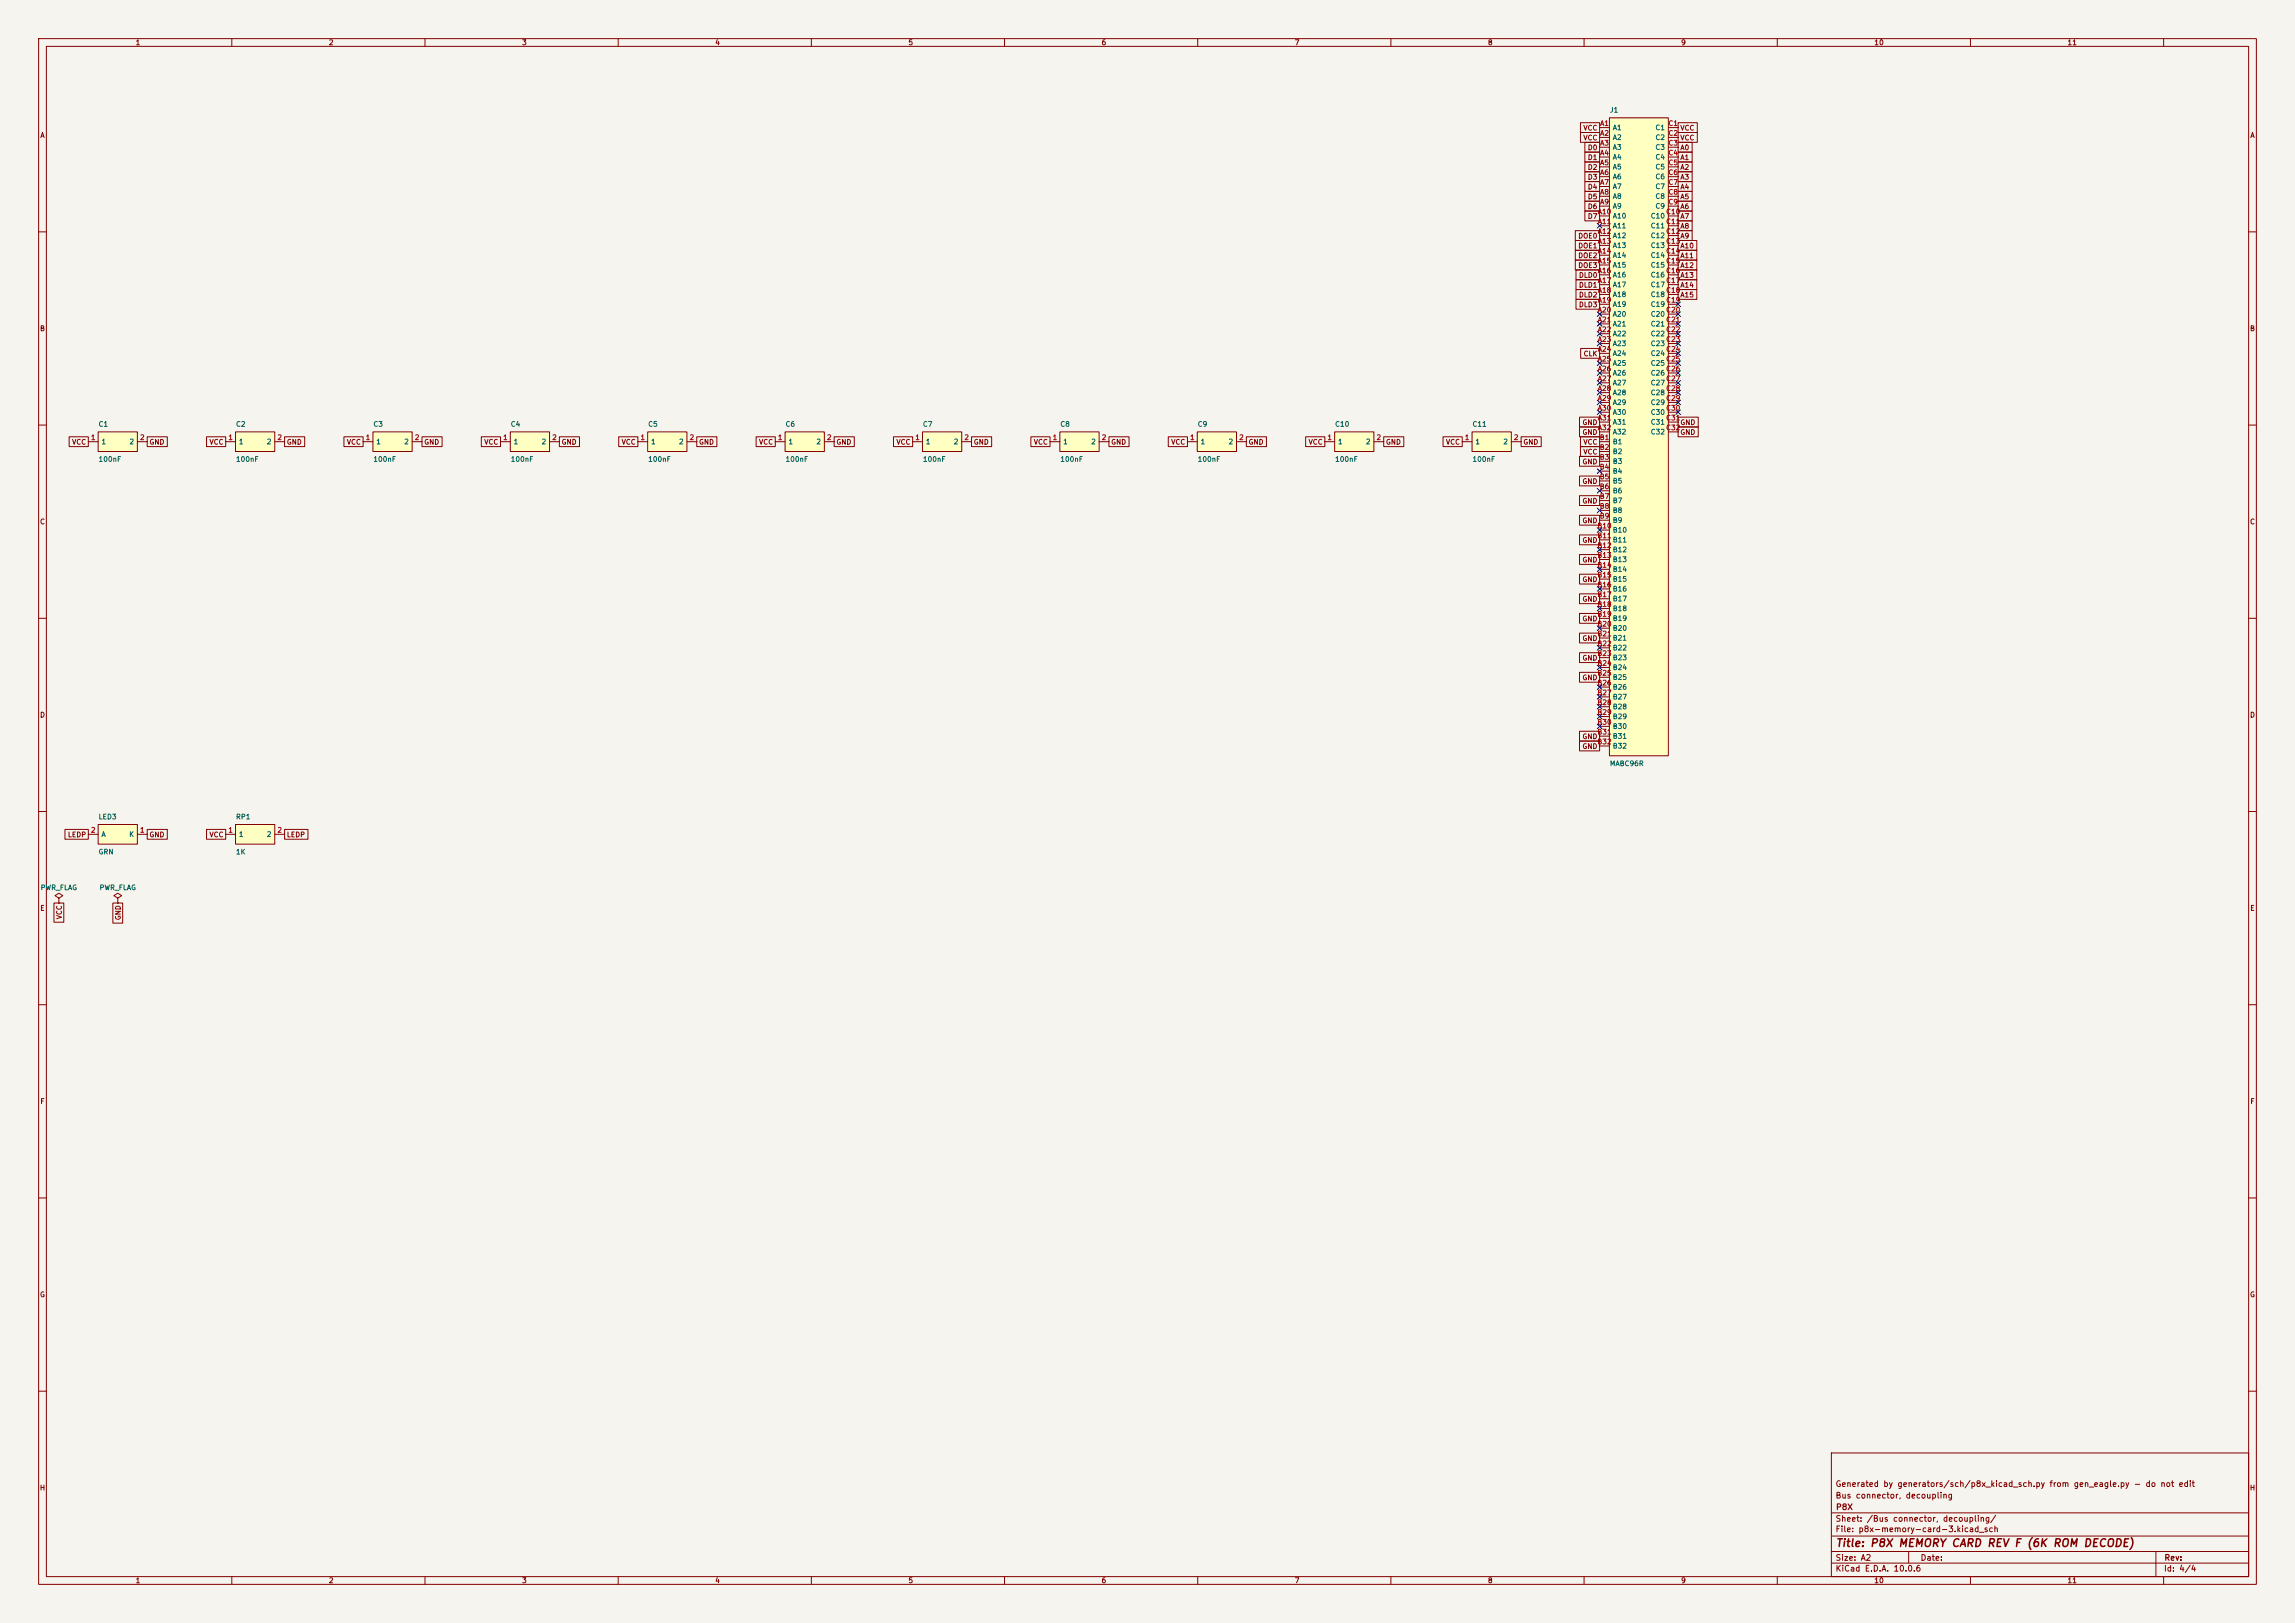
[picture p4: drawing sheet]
<svg xmlns="http://www.w3.org/2000/svg" width="594mm" height="420mm" viewBox="0 0 594 420" stroke-linecap="round" stroke-linejoin="round" font-family="sans-serif">
<defs><g id="words">
<text font-size="2" fill="#840000" x="475" y="400.8">Title: P8X MEMORY CARD REV F (6K ROM DECODE)</text>
<g font-size="1.5" fill="#840000">
<text x="475" y="388.1">Bus connector, decoupling</text>
<text x="475" y="385.1">Generated by generators/sch/p8x_kicad_sch.py from gen_eagle.py - do not edit</text>
<text x="475" y="394.1">Sheet: /Bus connector, decoupling/</text>
<text x="475.1" y="391.1">P8X</text>
<text x="475" y="396.8">File: p8x-memory-card-3.kicad_sch</text>
<text x="475" y="407">KiCad E.D.A. 10.0.6</text>
<text x="475" y="404.2">Size: A2</text>
<text x="497" y="404.2">Date:</text>
<text x="560" y="407">Id: 4/4</text>
<text x="560.1" y="404.2">Rev:</text>
</g>
<g font-size="1.3" fill="#840000">
<text x="35" y="12">1</text>
<text x="85" y="12">2</text>
<text x="135" y="12">3</text>
<text x="185" y="12">4</text>
<text x="235" y="12">5</text>
<text x="285" y="12">6</text>
<text x="335" y="12">7</text>
<text x="385" y="12">8</text>
<text x="435" y="12">9</text>
<text x="485" y="12">10</text>
<text x="535" y="12">11</text>
<text x="10.3" y="36">A</text>
<text x="409.7" y="34.1">VCC</text>
<text x="434.8" y="34.1">VCC</text>
<text x="582.3" y="36">A</text>
<text x="409.7" y="36.6">VCC</text>
<text x="410.8" y="39.2">D0</text>
<text x="410.8" y="41.7">D1</text>
<text x="434.8" y="36.6">VCC</text>
<text x="434.8" y="39.2">A0</text>
<text x="434.8" y="41.7">A1</text>
<text x="410.8" y="44.2">D2</text>
<text x="410.8" y="46.8">D3</text>
<text x="434.8" y="44.2">A2</text>
<text x="434.8" y="46.8">A3</text>
<text x="410.8" y="49.3">D4</text>
<text x="410.8" y="51.9">D5</text>
<text x="434.8" y="49.3">A4</text>
<text x="434.8" y="51.9">A5</text>
<text x="410.8" y="54.4">D6</text>
<text x="410.8" y="56.9">D7</text>
<text x="434.8" y="56.9">A7</text>
<text x="434.8" y="59.5">A8</text>
<text x="434.8" y="54.4">A6</text>
<text x="408.4" y="64.6">DOE1</text>
<text x="408.4" y="62">DOE0</text>
<text x="434.8" y="62">A9</text>
<text x="434.8" y="64.6">A10</text>
<text x="408.4" y="69.6">DOE3</text>
<text x="408.4" y="67.1">DOE2</text>
<text x="434.8" y="67.1">A11</text>
<text x="434.8" y="69.6">A12</text>
<text x="408.5" y="77.3">DLD2</text>
<text x="408.5" y="74.7">DLD1</text>
<text x="408.5" y="72.2">DLD0</text>
<text x="434.8" y="72.2">A13</text>
<text x="434.8" y="74.7">A14</text>
<text x="434.8" y="77.3">A15</text>
<text x="408.5" y="79.8">DLD3</text>
<text x="10.2" y="86">B</text>
<text x="582.2" y="86">B</text>
<text x="409.7" y="92.5">CLK</text>
<text x="409.4" y="110.3">GND</text>
<text x="409.4" y="112.8">GND</text>
<text x="434.8" y="110.3">GND</text>
<text x="434.8" y="112.8">GND</text>
<text x="18.5" y="115.4">VCC</text>
<text x="38.5" y="115.4">GND</text>
<text x="54.1" y="115.4">VCC</text>
<text x="74.1" y="115.4">GND</text>
<text x="89.6" y="115.4">VCC</text>
<text x="109.7" y="115.4">GND</text>
<text x="125.2" y="115.4">VCC</text>
<text x="145.2" y="115.4">GND</text>
<text x="160.8" y="115.4">VCC</text>
<text x="180.8" y="115.4">GND</text>
<text x="196.3" y="115.4">VCC</text>
<text x="216.3" y="115.4">GND</text>
<text x="231.9" y="115.4">VCC</text>
<text x="251.9" y="115.4">GND</text>
<text x="267.4" y="115.4">VCC</text>
<text x="287.5" y="115.4">GND</text>
<text x="303" y="115.4">VCC</text>
<text x="323" y="115.4">GND</text>
<text x="338.6" y="115.4">VCC</text>
<text x="358.6" y="115.4">GND</text>
<text x="374.1" y="115.4">VCC</text>
<text x="394.1" y="115.4">GND</text>
<text x="409.7" y="115.4">VCC</text>
<text x="409.7" y="117.9">VCC</text>
<text x="409.4" y="120.4">GND</text>
<text x="409.4" y="125.5">GND</text>
<text x="409.4" y="130.6">GND</text>
<text x="10.2" y="136">C</text>
<text x="409.4" y="135.7">GND</text>
<text x="582.2" y="136">C</text>
<text x="409.4" y="140.8">GND</text>
<text x="409.4" y="145.8">GND</text>
<text x="409.4" y="150.9">GND</text>
<text x="409.4" y="156">GND</text>
<text x="409.4" y="161.1">GND</text>
<text x="409.4" y="166.2">GND</text>
<text x="409.4" y="171.2">GND</text>
<text x="409.4" y="176.3">GND</text>
<text x="10.2" y="186">D</text>
<text x="582.2" y="186">D</text>
<text x="409.4" y="191.6">GND</text>
<text x="409.4" y="194.1">GND</text>
<text x="17.4" y="217">LEDP</text>
<text x="38.5" y="217">GND</text>
<text x="54.1" y="217">VCC</text>
<text x="74.1" y="217">LEDP</text>
<text x="10.3" y="236">E</text>
<text x="16.3" y="238" transform="rotate(-90 16.3 238)">VCC</text>
<text x="31.5" y="238.3" transform="rotate(-90 31.5 238.3)">GND</text>
<text x="582.3" y="236">E</text>
<text x="10.3" y="286">F</text>
<text x="582.3" y="286">F</text>
<text x="10.2" y="336">G</text>
<text x="582.2" y="336">G</text>
<text x="10.2" y="386">H</text>
<text x="582.2" y="386">H</text>
<text x="35" y="410">1</text>
<text x="85" y="410">2</text>
<text x="135" y="410">3</text>
<text x="185" y="410">4</text>
<text x="235" y="410">5</text>
<text x="285" y="410">6</text>
<text x="335" y="410">7</text>
<text x="385" y="410">8</text>
<text x="435" y="410">9</text>
<text x="485" y="410">10</text>
<text x="535" y="410">11</text>
</g>
<g font-size="1.3" fill="#006464">
<text x="416.5" y="29.4">J1</text>
<text x="417.3" y="34">A1</text>
<text x="428.3" y="34">C1</text>
<text x="417.3" y="36.5">A2</text>
<text x="417.3" y="39.1">A3</text>
<text x="417.3" y="41.6">A4</text>
<text x="428.3" y="36.5">C2</text>
<text x="428.3" y="39.1">C3</text>
<text x="428.3" y="41.6">C4</text>
<text x="417.3" y="44.1">A5</text>
<text x="417.3" y="46.7">A6</text>
<text x="428.3" y="44.1">C5</text>
<text x="428.3" y="46.7">C6</text>
<text x="417.3" y="49.2">A7</text>
<text x="417.3" y="51.8">A8</text>
<text x="428.3" y="49.2">C7</text>
<text x="428.3" y="51.8">C8</text>
<text x="417.3" y="54.3">A9</text>
<text x="417.3" y="56.8">A10</text>
<text x="417.3" y="59.4">A11</text>
<text x="427.1" y="56.8">C10</text>
<text x="427.1" y="59.4">C11</text>
<text x="428.3" y="54.3">C9</text>
<text x="417.3" y="61.9">A12</text>
<text x="417.3" y="64.5">A13</text>
<text x="427.1" y="61.9">C12</text>
<text x="427.1" y="64.5">C13</text>
<text x="417.3" y="67">A14</text>
<text x="417.3" y="69.5">A15</text>
<text x="427.1" y="67">C14</text>
<text x="427.1" y="69.5">C15</text>
<text x="417.3" y="72.1">A16</text>
<text x="417.3" y="74.6">A17</text>
<text x="417.3" y="77.2">A18</text>
<text x="427.1" y="72.1">C16</text>
<text x="427.1" y="74.6">C17</text>
<text x="427.1" y="77.2">C18</text>
<text x="417.3" y="79.7">A19</text>
<text x="417.3" y="82.2">A20</text>
<text x="427.1" y="79.7">C19</text>
<text x="427.1" y="82.2">C20</text>
<text x="417.3" y="84.8">A21</text>
<text x="417.3" y="87.3">A22</text>
<text x="417.3" y="89.9">A23</text>
<text x="427.1" y="84.8">C21</text>
<text x="427.1" y="87.3">C22</text>
<text x="427.1" y="89.9">C23</text>
<text x="417.3" y="92.4">A24</text>
<text x="417.3" y="94.9">A25</text>
<text x="427.1" y="92.4">C24</text>
<text x="427.1" y="94.9">C25</text>
<text x="417.3" y="97.5">A26</text>
<text x="417.3" y="100">A27</text>
<text x="427.1" y="97.5">C26</text>
<text x="427.1" y="100">C27</text>
<text x="417.3" y="102.6">A28</text>
<text x="417.3" y="105.1">A29</text>
<text x="417.3" y="107.6">A30</text>
<text x="427.1" y="102.6">C28</text>
<text x="427.1" y="105.1">C29</text>
<text x="427.1" y="107.6">C30</text>
<text x="25.4" y="110.7">C1</text>
<text x="60.9" y="110.7">C2</text>
<text x="96.5" y="110.7">C3</text>
<text x="132.1" y="110.7">C4</text>
<text x="167.6" y="110.7">C5</text>
<text x="203.2" y="110.7">C6</text>
<text x="238.7" y="110.7">C7</text>
<text x="274.3" y="110.7">C8</text>
<text x="309.9" y="110.7">C9</text>
<text x="345.4" y="110.7">C10</text>
<text x="381" y="110.7">C11</text>
<text x="417.3" y="110.2">A31</text>
<text x="417.3" y="112.7">A32</text>
<text x="427.1" y="110.2">C31</text>
<text x="427.1" y="112.7">C32</text>
<text x="25.4" y="119.8">100nF</text>
<text x="26.1" y="115.3">1</text>
<text x="33.4" y="115.3">2</text>
<text x="60.9" y="119.8">100nF</text>
<text x="61.7" y="115.3">1</text>
<text x="68.9" y="115.3">2</text>
<text x="96.5" y="119.8">100nF</text>
<text x="97.3" y="115.3">1</text>
<text x="104.5" y="115.3">2</text>
<text x="132.1" y="119.8">100nF</text>
<text x="132.8" y="115.3">1</text>
<text x="140" y="115.3">2</text>
<text x="167.6" y="119.8">100nF</text>
<text x="168.4" y="115.3">1</text>
<text x="175.6" y="115.3">2</text>
<text x="203.2" y="119.8">100nF</text>
<text x="203.9" y="115.3">1</text>
<text x="211.2" y="115.3">2</text>
<text x="238.7" y="119.8">100nF</text>
<text x="239.5" y="115.3">1</text>
<text x="246.7" y="115.3">2</text>
<text x="274.3" y="119.8">100nF</text>
<text x="275.1" y="115.3">1</text>
<text x="282.3" y="115.3">2</text>
<text x="309.9" y="119.8">100nF</text>
<text x="310.6" y="115.3">1</text>
<text x="317.8" y="115.3">2</text>
<text x="345.4" y="119.8">100nF</text>
<text x="346.2" y="115.3">1</text>
<text x="353.4" y="115.3">2</text>
<text x="381" y="119.8">100nF</text>
<text x="381.7" y="115.3">1</text>
<text x="389" y="115.3">2</text>
<text x="417.3" y="115.3">B1</text>
<text x="417.3" y="117.8">B2</text>
<text x="417.3" y="120.3">B3</text>
<text x="417.3" y="122.9">B4</text>
<text x="417.3" y="125.4">B5</text>
<text x="417.3" y="128">B6</text>
<text x="417.3" y="130.5">B7</text>
<text x="417.3" y="133">B8</text>
<text x="417.3" y="135.6">B9</text>
<text x="417.3" y="138.1">B10</text>
<text x="417.3" y="140.7">B11</text>
<text x="417.3" y="143.2">B12</text>
<text x="417.3" y="145.7">B13</text>
<text x="417.3" y="148.3">B14</text>
<text x="417.3" y="150.8">B15</text>
<text x="417.3" y="153.4">B16</text>
<text x="417.3" y="155.9">B17</text>
<text x="417.3" y="158.4">B18</text>
<text x="417.3" y="161">B19</text>
<text x="417.3" y="163.5">B20</text>
<text x="417.3" y="166.1">B21</text>
<text x="417.3" y="168.6">B22</text>
<text x="417.3" y="171.1">B23</text>
<text x="417.3" y="173.7">B24</text>
<text x="417.3" y="176.2">B25</text>
<text x="417.3" y="178.8">B26</text>
<text x="417.3" y="181.3">B27</text>
<text x="417.3" y="183.8">B28</text>
<text x="417.3" y="186.4">B29</text>
<text x="417.3" y="188.9">B30</text>
<text x="417.3" y="191.5">B31</text>
<text x="417.3" y="194">B32</text>
<text x="416.5" y="198.5">MABC96R</text>
<text x="25.4" y="212.3">LED3</text>
<text x="60.9" y="212.3">RP1</text>
<text x="25.4" y="221.4">GRN</text>
<text x="26.1" y="216.9">A</text>
<text x="33.3" y="216.9">K</text>
<text x="60.9" y="221.4">1K</text>
<text x="61.7" y="216.9">1</text>
<text x="68.9" y="216.9">2</text>
<text x="10.4" y="230.6">PWR_FLAG</text>
<text x="25.6" y="230.6">PWR_FLAG</text>
</g>
<g font-size="1.3" fill="#a90000">
<text x="414" y="32.9">A1</text>
<text x="414" y="35.4">A2</text>
<text x="431.7" y="32.9">C1</text>
<text x="431.7" y="35.4">C2</text>
<text x="414" y="38">A3</text>
<text x="414" y="40.5">A4</text>
<text x="431.7" y="38">C3</text>
<text x="431.7" y="40.5">C4</text>
<text x="414" y="43">A5</text>
<text x="414" y="45.6">A6</text>
<text x="431.7" y="43">C5</text>
<text x="431.7" y="45.6">C6</text>
<text x="414" y="48.1">A7</text>
<text x="414" y="50.7">A8</text>
<text x="414" y="53.2">A9</text>
<text x="431.7" y="48.1">C7</text>
<text x="431.7" y="50.7">C8</text>
<text x="431.7" y="53.2">C9</text>
<text x="413.4" y="55.7">A10</text>
<text x="413.4" y="58.3">A11</text>
<text x="431.1" y="55.7">C10</text>
<text x="431.1" y="58.3">C11</text>
<text x="413.4" y="60.8">A12</text>
<text x="413.4" y="63.4">A13</text>
<text x="413.4" y="65.9">A14</text>
<text x="431.1" y="60.8">C12</text>
<text x="431.1" y="63.4">C13</text>
<text x="431.1" y="65.9">C14</text>
<text x="413.4" y="68.4">A15</text>
<text x="413.4" y="71">A16</text>
<text x="431.1" y="68.4">C15</text>
<text x="431.1" y="71">C16</text>
<text x="413.4" y="73.5">A17</text>
<text x="413.4" y="76.1">A18</text>
<text x="431.1" y="73.5">C17</text>
<text x="431.1" y="76.1">C18</text>
<text x="413.4" y="78.6">A19</text>
<text x="413.4" y="81.1">A20</text>
<text x="413.4" y="83.7">A21</text>
<text x="431.1" y="78.6">C19</text>
<text x="431.1" y="81.1">C20</text>
<text x="431.1" y="83.7">C21</text>
<text x="413.4" y="86.2">A22</text>
<text x="413.4" y="88.8">A23</text>
<text x="431.1" y="86.2">C22</text>
<text x="431.1" y="88.8">C23</text>
<text x="413.4" y="91.3">A24</text>
<text x="413.4" y="93.8">A25</text>
<text x="431.1" y="91.3">C24</text>
<text x="431.1" y="93.8">C25</text>
<text x="413.4" y="96.4">A26</text>
<text x="413.4" y="98.9">A27</text>
<text x="413.4" y="101.5">A28</text>
<text x="431.1" y="96.4">C26</text>
<text x="431.1" y="98.9">C27</text>
<text x="431.1" y="101.5">C28</text>
<text x="413.4" y="104">A29</text>
<text x="413.4" y="106.5">A30</text>
<text x="431.1" y="104">C29</text>
<text x="431.1" y="106.5">C30</text>
<text x="413.4" y="109.1">A31</text>
<text x="413.4" y="111.6">A32</text>
<text x="431.1" y="109.1">C31</text>
<text x="431.1" y="111.6">C32</text>
<text x="23.4" y="114.2">1</text>
<text x="36.1" y="114.2">2</text>
<text x="59" y="114.2">1</text>
<text x="71.7" y="114.2">2</text>
<text x="94.5" y="114.2">1</text>
<text x="107.2" y="114.2">2</text>
<text x="130.1" y="114.2">1</text>
<text x="142.8" y="114.2">2</text>
<text x="165.6" y="114.2">1</text>
<text x="178.3" y="114.2">2</text>
<text x="201.2" y="114.2">1</text>
<text x="213.9" y="114.2">2</text>
<text x="236.8" y="114.2">1</text>
<text x="249.5" y="114.2">2</text>
<text x="272.3" y="114.2">1</text>
<text x="285" y="114.2">2</text>
<text x="307.9" y="114.2">1</text>
<text x="320.6" y="114.2">2</text>
<text x="343.4" y="114.2">1</text>
<text x="356.1" y="114.2">2</text>
<text x="379" y="114.2">1</text>
<text x="391.7" y="114.2">2</text>
<text x="413.9" y="114.2">B1</text>
<text x="413.9" y="116.7">B2</text>
<text x="413.9" y="119.2">B3</text>
<text x="413.9" y="121.8">B4</text>
<text x="413.9" y="124.3">B5</text>
<text x="413.9" y="126.9">B6</text>
<text x="413.9" y="129.4">B7</text>
<text x="413.9" y="131.9">B8</text>
<text x="413.3" y="137">B10</text>
<text x="413.9" y="134.5">B9</text>
<text x="413.3" y="139.6">B11</text>
<text x="413.3" y="142.1">B12</text>
<text x="413.3" y="144.6">B13</text>
<text x="413.3" y="147.2">B14</text>
<text x="413.3" y="149.7">B15</text>
<text x="413.3" y="152.3">B16</text>
<text x="413.3" y="154.8">B17</text>
<text x="413.3" y="157.3">B18</text>
<text x="413.3" y="159.9">B19</text>
<text x="413.3" y="162.4">B20</text>
<text x="413.3" y="165">B21</text>
<text x="413.3" y="167.5">B22</text>
<text x="413.3" y="170">B23</text>
<text x="413.3" y="172.6">B24</text>
<text x="413.3" y="175.1">B25</text>
<text x="413.3" y="177.7">B26</text>
<text x="413.3" y="180.2">B27</text>
<text x="413.3" y="182.7">B28</text>
<text x="413.3" y="185.3">B29</text>
<text x="413.3" y="187.8">B30</text>
<text x="413.3" y="190.4">B31</text>
<text x="413.3" y="192.9">B32</text>
<text x="23.4" y="215.8">2</text>
<text x="36.1" y="215.8">1</text>
<text x="59" y="215.8">1</text>
<text x="71.7" y="215.8">2</text>
</g>
</g></defs>
<path d="M0 0h594v420h-594z" fill="#f5f4ef" stroke="#f5f4ef" stroke-width=".26"/>
<g fill="none" stroke="#840000" stroke-width=".26">
<path d="M10 10h574v400h-574zM12 12h570v396h-570zM60 10v2M110 10v2M160 10v2M210 10v2M260 10v2M310 10v2M360 10v2M410 10v2M460 10v2M510 10v2"/>
<path d="M560 10v2M10 60h2M582 60h2M10 110h2M582 110h2M10 160h2M582 160h2M10 210h2M582 210h2M10 260h2M582 260h2M10 310h2"/>
<path d="M582 310h2M10 360h2M474 376h108v32h-108zM582 360h2M474 397.5h108M474 391.5h108M60 408v2M110 408v2M160 408v2M210 408v2M260 408v2M310 408v2"/>
<path d="M360 408v2M410 408v2M460 408v2M474 404.5h108M474 401.5h108M494 401.5v3M510 408v2M558 401.5v6.5M560 408v2"/>
</g>
<path d="M132.1 111.8h10.1v5h-10.1z" fill="#ffffc2"/>
<path d="M129.5 114.3h2.6M132.1 111.8h10.1v5h-10.1zM142.2 114.3h2.6" fill="none" stroke="#840000" stroke-width=".26"/>
<path d="M274.3 111.8h10.2v5h-10.2z" fill="#ffffc2"/>
<path d="M271.8 114.3h2.5M274.3 111.8h10.2v5h-10.2zM284.5 114.3h2.5" fill="none" stroke="#840000" stroke-width=".26"/>
<path d="M309.9 111.8h10.1v5h-10.1z" fill="#ffffc2"/>
<path d="M307.3 114.3h2.6M309.9 111.8h10.1v5h-10.1zM320 114.3h2.6" fill="none" stroke="#840000" stroke-width=".26"/>
<path d="M238.8 111.8h10.1v5h-10.1z" fill="#ffffc2"/>
<path d="M236.2 114.3h2.6M238.8 111.8h10.1v5h-10.1zM248.9 114.3h2.6" fill="none" stroke="#840000" stroke-width=".26"/>
<path d="M25.4 111.8h10.2v5h-10.2z" fill="#ffffc2"/>
<path d="M22.9 114.3h2.5M25.4 111.8h10.2v5h-10.2zM35.6 114.3h2.5" fill="none" stroke="#840000" stroke-width=".26"/>
<path d="M381 111.8h10.2v5h-10.2z" fill="#ffffc2"/>
<path d="M378.5 114.3h2.5M381 111.8h10.2v5h-10.2zM391.2 114.3h2.5" fill="none" stroke="#840000" stroke-width=".26"/>
<path d="M61 111.8h10.1v5h-10.1z" fill="#ffffc2"/>
<path d="M58.4 114.3h2.6M61 111.8h10.1v5h-10.1zM71.1 114.3h2.6" fill="none" stroke="#840000" stroke-width=".26"/>
<path d="M416.6 30.5h15.2v165.1h-15.2z" fill="#ffffc2"/>
<g fill="none" stroke="#840000" stroke-width=".26">
<path d="M414 33h2.6M414 35.6h2.6M414 38.1h2.6M416.6 30.5h15.2v165.1h-15.2zM431.8 33h2.5M431.8 35.6h2.5M431.8 38.1h2.5M414 40.6h2.6M414 43.2h2.6M414 45.7h2.6M414 48.3h2.6M414 50.8h2.6"/>
<path d="M414 53.3h2.6M414 55.9h2.6M414 58.4h2.6M431.8 40.6h2.5M431.8 43.2h2.5M431.8 45.7h2.5M431.8 48.3h2.5M431.8 50.8h2.5M431.8 53.3h2.5M431.8 55.9h2.5M431.8 58.4h2.5M414 61h2.6"/>
<path d="M414 63.5h2.6M414 66h2.6M414 68.6h2.6M414 71.1h2.6M414 73.7h2.6M414 76.2h2.6M414 78.7h2.6M431.8 61h2.5M431.8 63.5h2.5M431.8 66h2.5M431.8 68.6h2.5M431.8 71.1h2.5"/>
<path d="M431.8 73.7h2.5M431.8 76.2h2.5M431.8 78.7h2.5M414 81.3h2.6M414 83.8h2.6M414 86.4h2.6M414 88.9h2.6M414 91.4h2.6M414 94h2.6M414 96.5h2.6M414 99.1h2.6M431.8 81.3h2.5"/>
<path d="M431.8 83.8h2.5M431.8 86.4h2.5M431.8 88.9h2.5M431.8 91.4h2.5M431.8 94h2.5M431.8 96.5h2.5M431.8 99.1h2.5M414 101.6h2.6M414 104.1h2.6M414 106.7h2.6M414 109.2h2.6M414 111.8h2.6"/>
<path d="M414 114.3h2.6M414 116.8h2.6M414 119.4h2.6M431.8 101.6h2.5M431.8 104.1h2.5M431.8 106.7h2.5M431.8 109.2h2.5M431.8 111.8h2.5M414 121.9h2.6M414 124.5h2.6M414 127h2.6M414 129.5h2.6"/>
<path d="M414 132.1h2.6M414 134.6h2.6M414 137.2h2.6M414 139.7h2.6M414 142.2h2.6M414 144.8h2.6M414 147.3h2.6M414 149.9h2.6M414 152.4h2.6M414 154.9h2.6M414 157.5h2.6M414 160h2.6"/>
<path d="M414 162.6h2.6M414 165.1h2.6M414 167.6h2.6M414 170.2h2.6M414 172.7h2.6M414 175.3h2.6M414 177.8h2.6M414 180.3h2.6M414 182.9h2.6M414 185.4h2.6M414 188h2.6M414 190.5h2.6"/>
<path d="M414 193h2.6M15.2 232.4l1.1-.6-1.1-.7-1 .7 1 .6v1.3M15.2 233.7h.1"/>
</g>
<path d="M345.4 111.8h10.2v5h-10.2z" fill="#ffffc2"/>
<path d="M342.9 114.3h2.5M345.4 111.8h10.2v5h-10.2zM355.6 114.3h2.5" fill="none" stroke="#840000" stroke-width=".26"/>
<path d="M61 213.4h10.1v5h-10.1z" fill="#ffffc2"/>
<path d="M58.4 215.9h2.6M61 213.4h10.1v5h-10.1zM71.1 215.9h2.6M30.5 232.4l1-.6-1-.7-1 .7 1 .6v1.3M30.5 233.7h.1" fill="none" stroke="#840000" stroke-width=".26"/>
<path d="M25.4 213.4h10.2v5h-10.2z" fill="#ffffc2"/>
<path d="M22.9 215.9h2.5M25.4 213.4h10.2v5h-10.2zM35.6 215.9h2.5" fill="none" stroke="#840000" stroke-width=".26"/>
<path d="M203.2 111.8h10.2v5h-10.2z" fill="#ffffc2"/>
<path d="M200.7 114.3h2.5M203.2 111.8h10.2v5h-10.2zM213.4 114.3h2.5" fill="none" stroke="#840000" stroke-width=".26"/>
<path d="M167.6 111.8h10.2v5h-10.2z" fill="#ffffc2"/>
<path d="M165.1 114.3h2.5M167.6 111.8h10.2v5h-10.2zM177.8 114.3h2.5" fill="none" stroke="#840000" stroke-width=".26"/>
<path d="M96.5 111.8h10.2v5h-10.2z" fill="#ffffc2"/>
<g fill="none" stroke="#840000" stroke-width=".26">
<path d="M409.1 31.7h4.9v2.6h-4.9zM409.1 34.3h4.9v2.5h-4.9zM410.2 36.8h3.8v2.6h-3.8zM410.2 39.4h3.8v2.5h-3.8zM434.3 31.7h5v2.6h-5zM434.3 34.3h5v2.5h-5zM434.3 36.8h3.7v2.6h-3.7zM434.3 39.4h3.7v2.5h-3.7zM407.7 59.7h6.3v2.5h-6.3zM410.2 41.9h3.8v2.6h-3.8zM410.2 44.4h3.8v2.6h-3.8zM410.2 47h3.8v2.5h-3.8z"/>
<path d="M410.2 49.5h3.8v2.6h-3.8zM410.2 52.1h3.8v2.5h-3.8zM410.2 54.6h3.8v2.6h-3.8zM434.3 54.6h3.7v2.6h-3.7zM434.3 57.1h3.7v2.6h-3.7zM434.3 59.7h3.7v2.5h-3.7zM434.3 41.9h3.7v2.6h-3.7zM434.3 44.4h3.7v2.6h-3.7zM434.3 47h3.7v2.5h-3.7zM434.3 49.5h3.7v2.6h-3.7zM434.3 52.1h3.7v2.5h-3.7zM407.7 67.3h6.3v2.6h-6.3z"/>
<path d="M407.7 64.8h6.3v2.5h-6.3zM407.7 62.2h6.3v2.6h-6.3zM407.9 77.5h6.1v2.5h-6.1zM407.9 74.9h6.1v2.6h-6.1zM407.9 72.4h6.1v2.5h-6.1zM407.9 69.8h6.1v2.6h-6.1zM434.3 62.2h4.9v2.6h-4.9zM434.3 64.8h4.9v2.5h-4.9zM434.3 67.3h4.9v2.6h-4.9zM434.3 69.8h4.9v2.6h-4.9zM434.3 72.4h4.9v2.5h-4.9zM434.3 74.9h4.9v2.6h-4.9z"/>
<path d="M409.1 90.2h4.9v2.5h-4.9zM17.9 113h5v2.6h-5zM38.1 113h5.2v2.6h-5.2zM53.5 113h4.9v2.6h-4.9zM73.7 113h5.2v2.6h-5.2zM89 113h5v2.6h-5zM94 114.3h2.5M96.5 111.8h10.2v5h-10.2zM106.7 114.3h2.5M109.2 113h5.2v2.6h-5.2zM124.6 113h4.9v2.6h-4.9zM144.8 113h5.2v2.6h-5.2z"/>
<path d="M160.1 113h5v2.6h-5zM180.3 113h5.2v2.6h-5.2zM195.7 113h5v2.6h-5zM215.9 113h5.2v2.6h-5.2zM231.3 113h4.9v2.6h-4.9zM251.5 113h5.2v2.6h-5.2zM266.8 113h5v2.6h-5zM287 113h5.2v2.6h-5.2zM302.4 113h4.9v2.6h-4.9zM322.6 113h5.2v2.6h-5.2zM337.9 113h5v2.6h-5zM358.1 113h5.2v2.6h-5.2z"/>
<path d="M373.5 113h5v2.6h-5zM393.7 113h5.2v2.6h-5.2zM408.8 107.9h5.2v2.6h-5.2zM408.8 110.5h5.2v2.5h-5.2zM408.8 118.1h5.2v2.6h-5.2zM409.1 113h4.9v2.6h-4.9zM409.1 115.6h4.9v2.5h-4.9zM434.3 107.9h5.2v2.6h-5.2zM434.3 110.5h5.2v2.5h-5.2zM408.8 123.2h5.2v2.5h-5.2zM408.8 128.3h5.2v2.5h-5.2zM408.8 133.3h5.2v2.6h-5.2z"/>
<path d="M408.8 138.4h5.2v2.6h-5.2zM408.8 143.5h5.2v2.6h-5.2zM408.8 148.6h5.2v2.5h-5.2zM408.8 153.7h5.2v2.5h-5.2zM408.8 158.7h5.2v2.6h-5.2zM408.8 174h5.2v2.5h-5.2zM408.8 163.8h5.2v2.6h-5.2zM408.8 168.9h5.2v2.6h-5.2zM408.8 191.8h5.2v2.5h-5.2zM408.8 189.2h5.2v2.6h-5.2zM16.8 214.6h6.1v2.6h-6.1zM38.1 214.6h5.2v2.6h-5.2z"/>
<path d="M53.5 214.6h4.9v2.6h-4.9zM73.7 214.6h6v2.6h-6zM14 233.7h2.5v4.9h-2.5zM29.2 233.7h2.6v5.2h-2.6z"/>
</g>
<g fill="none" stroke="#000084" stroke-width=".26">
<path d="M413.4 57.8l1.2 1.2M414.6 57.8l-1.2 1.2M433.7 78.1l1.2 1.2M434.9 78.1l-1.2 1.2M413.4 93.4l1.2 1.2M413.4 95.9l1.2 1.2M413.4 98.5l1.2 1.2M413.4 80.7l1.2 1.2M413.4 88.3l1.2 1.2M413.4 85.8l1.2 1.2M413.4 83.2l1.2 1.2M414.6 93.4l-1.2 1.2"/>
<path d="M414.6 95.9l-1.2 1.2M414.6 98.5l-1.2 1.2M414.6 80.7l-1.2 1.2M414.6 88.3l-1.2 1.2M414.6 85.8l-1.2 1.2M414.6 83.2l-1.2 1.2M433.7 98.5l1.2 1.2M433.7 95.9l1.2 1.2M433.7 93.4l1.2 1.2M433.7 90.8l1.2 1.2M433.7 88.3l1.2 1.2M433.7 85.8l1.2 1.2"/>
<path d="M433.7 83.2l1.2 1.2M433.7 80.7l1.2 1.2M434.9 80.7l-1.2 1.2M434.9 83.2l-1.2 1.2M434.9 85.8l-1.2 1.2M434.9 98.5l-1.2 1.2M434.9 95.9l-1.2 1.2M434.9 93.4l-1.2 1.2M434.9 90.8l-1.2 1.2M434.9 88.3l-1.2 1.2M413.4 101l1.2 1.2M413.4 103.5l1.2 1.2"/>
<path d="M413.4 106.1l1.2 1.2M414.6 101l-1.2 1.2M414.6 103.5l-1.2 1.2M414.6 106.1l-1.2 1.2M433.7 106.1l1.2 1.2M433.7 103.5l1.2 1.2M433.7 101l1.2 1.2M434.9 106.1l-1.2 1.2M434.9 101l-1.2 1.2M434.9 103.5l-1.2 1.2M413.4 136.6l1.2 1.2M413.4 131.5l1.2 1.2"/>
<path d="M413.4 126.4l1.2 1.2M413.4 121.3l1.2 1.2M414.6 136.6l-1.2 1.2M414.6 131.5l-1.2 1.2M414.6 126.4l-1.2 1.2M414.6 121.3l-1.2 1.2M413.4 156.9l1.2 1.2M413.4 151.8l1.2 1.2M413.4 146.7l1.2 1.2M413.4 141.6l1.2 1.2M414.6 156.9l-1.2 1.2M414.6 151.8l-1.2 1.2"/>
<path d="M414.6 146.7l-1.2 1.2M414.6 141.6l-1.2 1.2M413.4 162l1.2 1.2M413.4 167l1.2 1.2M413.4 172.1l1.2 1.2M413.4 177.2l1.2 1.2M413.4 179.7l1.2 1.2M414.6 162l-1.2 1.2M414.6 167l-1.2 1.2M414.6 172.1l-1.2 1.2M414.6 177.2l-1.2 1.2M414.6 179.7l-1.2 1.2"/>
<path d="M413.4 182.3l1.2 1.2M413.4 184.8l1.2 1.2M413.4 187.4l1.2 1.2M414.6 182.3l-1.2 1.2M414.6 184.8l-1.2 1.2M414.6 187.4l-1.2 1.2"/>
</g>
<use href="#words"/>
</svg>
